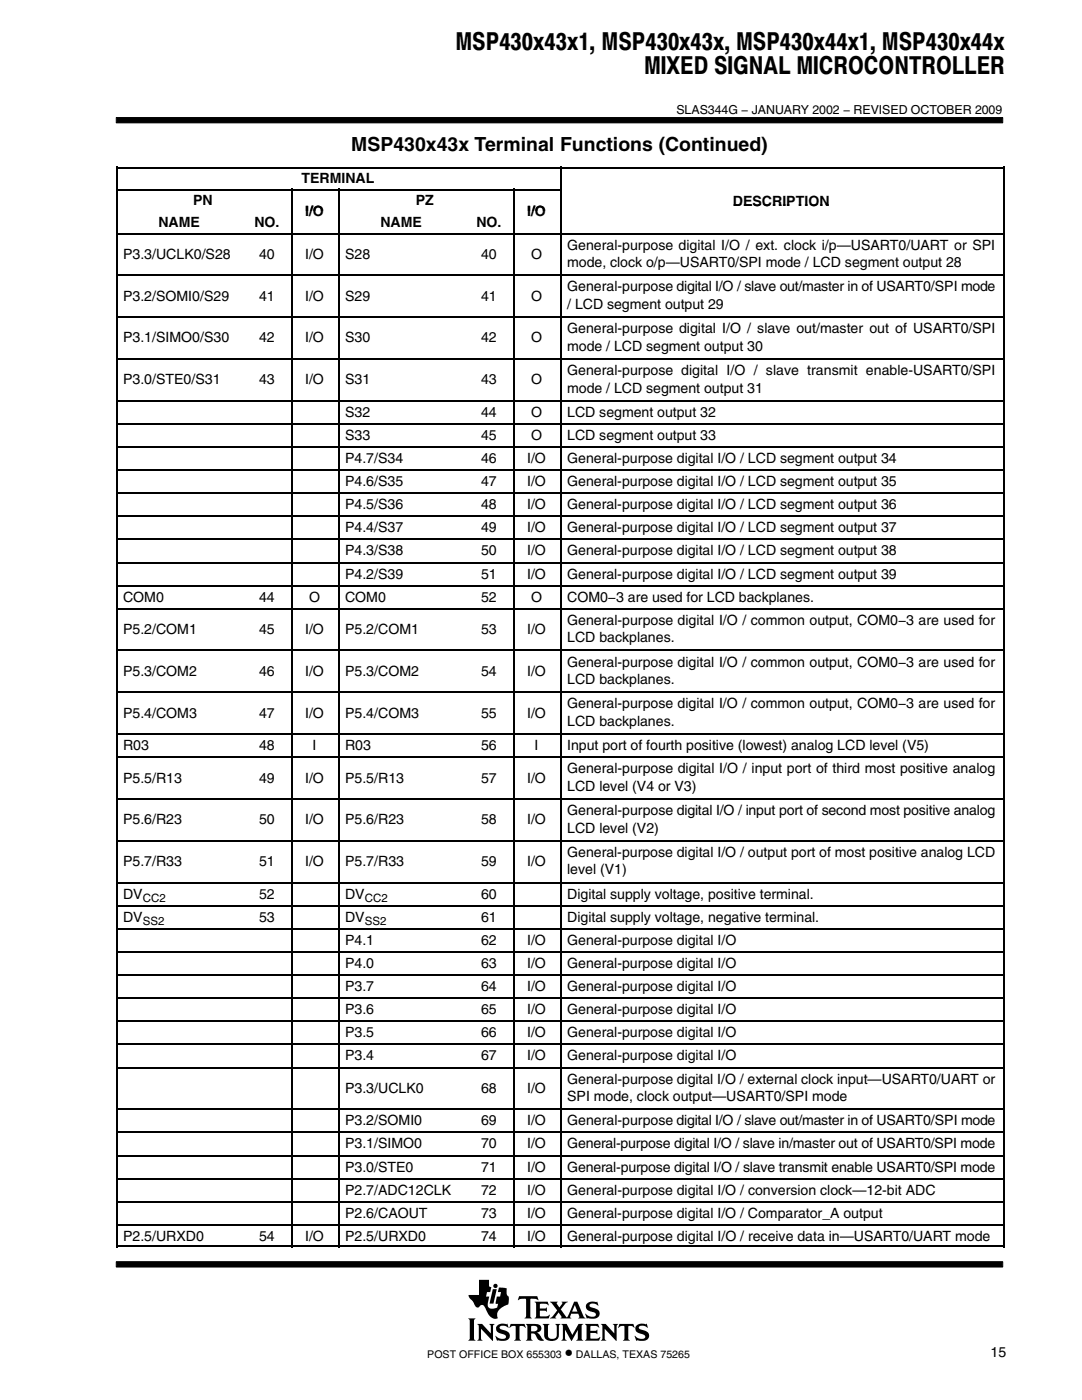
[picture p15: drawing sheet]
<svg xmlns="http://www.w3.org/2000/svg" width="216mm" height="279mm" viewBox="0 0 216 279" stroke-linecap="round" stroke-linejoin="round" font-family="sans-serif">
<defs><g id="words">
<g font-size="4.9">
<text x="90.9" y="9.9">MSP430x43x1, MSP430x43x, MSP430x44x1, MSP430x44x</text>
<text x="128.5" y="14.8">MIXED SIGNAL MICROCONTROLLER</text>
</g>
<text font-size="3.9" x="70.1" y="30.2">MSP430x43x Terminal Functions (Continued)</text>
<text font-size="3.5" x="112.7" y="271">•</text>
<g font-size="2.8">
<text x="38.5" y="41">PN</text>
<text x="60.1" y="36.5">TERMINAL</text>
<text x="83" y="41">PZ</text>
<text x="146.2" y="41.1">DESCRIPTION</text>
<text x="31.6" y="45.4">NAME</text>
<text x="50.8" y="45.4">NO.</text>
<text x="60.9" y="43.2">I/O</text>
<text x="75.9" y="45.4">NAME</text>
<text x="95.1" y="45.4">NO.</text>
<text x="105.2" y="43.2">I/O</text>
<text x="24.6" y="51.7">P3.3/UCLK0/S28</text>
<text x="51.7" y="51.7">40</text>
<text x="60.9" y="51.7">I/O</text>
<text x="68.9" y="51.7">S28</text>
<text x="96" y="51.7">40</text>
<text x="106" y="51.7">O</text>
<text x="113.2" y="49.8">General-purpose digital I/O / ext. clock i/p—USART0/UART or SPI</text>
<text x="113.2" y="53.3">mode, clock o/p—USART0/SPI mode / LCD segment output 28</text>
<text x="24.6" y="60">P3.2/SOMI0/S29</text>
<text x="51.7" y="60">41</text>
<text x="60.9" y="60">I/O</text>
<text x="68.9" y="60">S29</text>
<text x="96" y="60">41</text>
<text x="106" y="60">O</text>
<text x="113.2" y="58.1">General-purpose digital I/O / slave out/master in of USART0/SPI mode</text>
<text x="113.2" y="61.7">/ LCD segment output 29</text>
<text x="24.6" y="68.3">P3.1/SIMO0/S30</text>
<text x="51.7" y="68.3">42</text>
<text x="60.9" y="68.3">I/O</text>
<text x="68.9" y="68.3">S30</text>
<text x="96" y="68.3">42</text>
<text x="106" y="68.3">O</text>
<text x="113.2" y="66.5">General-purpose digital I/O / slave out/master out of USART0/SPI</text>
<text x="113.2" y="70">mode / LCD segment output 30</text>
<text x="24.6" y="76.7">P3.0/STE0/S31</text>
<text x="51.7" y="76.7">43</text>
<text x="60.9" y="76.7">I/O</text>
<text x="68.9" y="76.7">S31</text>
<text x="96" y="76.7">43</text>
<text x="106" y="76.7">O</text>
<text x="113.2" y="74.8">General-purpose digital I/O / slave transmit enable-USART0/SPI</text>
<text x="68.9" y="83.2">S32</text>
<text x="96" y="83.2">44</text>
<text x="106" y="83.2">O</text>
<text x="113.2" y="78.3">mode / LCD segment output 31</text>
<text x="113.2" y="83.2">LCD segment output 32</text>
<text x="68.9" y="87.8">S33</text>
<text x="96" y="87.8">45</text>
<text x="106" y="87.8">O</text>
<text x="113.2" y="87.8">LCD segment output 33</text>
<text x="68.9" y="92.4">P4.7/S34</text>
<text x="96" y="92.4">46</text>
<text x="105.2" y="92.4">I/O</text>
<text x="113.2" y="92.4">General-purpose digital I/O / LCD segment output 34</text>
<text x="68.9" y="97">P4.6/S35</text>
<text x="68.9" y="101.6">P4.5/S36</text>
<text x="96" y="97">47</text>
<text x="96" y="101.6">48</text>
<text x="105.2" y="97">I/O</text>
<text x="105.2" y="101.6">I/O</text>
<text x="113.2" y="97">General-purpose digital I/O / LCD segment output 35</text>
<text x="113.2" y="101.6">General-purpose digital I/O / LCD segment output 36</text>
<text x="68.9" y="106.2">P4.4/S37</text>
<text x="96" y="106.2">49</text>
<text x="105.2" y="106.2">I/O</text>
<text x="113.2" y="106.2">General-purpose digital I/O / LCD segment output 37</text>
<text x="68.9" y="110.8">P4.3/S38</text>
<text x="96" y="110.8">50</text>
<text x="105.2" y="110.8">I/O</text>
<text x="113.2" y="110.8">General-purpose digital I/O / LCD segment output 38</text>
<text x="68.9" y="115.5">P4.2/S39</text>
<text x="96" y="115.5">51</text>
<text x="105.2" y="115.5">I/O</text>
<text x="113.2" y="115.5">General-purpose digital I/O / LCD segment output 39</text>
<text x="24.6" y="120.1">COM0</text>
<text x="51.7" y="120.1">44</text>
<text x="61.7" y="120.1">O</text>
<text x="68.9" y="120.1">COM0</text>
<text x="96" y="120.1">52</text>
<text x="106" y="120.1">O</text>
<text x="113.2" y="120.1">COM0−3 are used for LCD backplanes.</text>
<text x="113.2" y="124.7">General-purpose digital I/O / common output, COM0−3 are used for</text>
<text x="24.6" y="126.5">P5.2/COM1</text>
<text x="51.7" y="126.5">45</text>
<text x="60.9" y="126.5">I/O</text>
<text x="68.9" y="126.5">P5.2/COM1</text>
<text x="96" y="126.5">53</text>
<text x="105.2" y="126.5">I/O</text>
<text x="113.2" y="128.2">LCD backplanes.</text>
<text x="24.6" y="134.9">P5.3/COM2</text>
<text x="51.7" y="134.9">46</text>
<text x="60.9" y="134.9">I/O</text>
<text x="68.9" y="134.9">P5.3/COM2</text>
<text x="96" y="134.9">54</text>
<text x="105.2" y="134.9">I/O</text>
<text x="113.2" y="133">General-purpose digital I/O / common output, COM0−3 are used for</text>
<text x="113.2" y="136.5">LCD backplanes.</text>
<text x="24.6" y="143.2">P5.4/COM3</text>
<text x="51.7" y="143.2">47</text>
<text x="60.9" y="143.2">I/O</text>
<text x="68.9" y="143.2">P5.4/COM3</text>
<text x="96" y="143.2">55</text>
<text x="105.2" y="143.2">I/O</text>
<text x="113.2" y="141.4">General-purpose digital I/O / common output, COM0−3 are used for</text>
<text x="24.6" y="149.7">R03</text>
<text x="51.7" y="149.7">48</text>
<text x="62.4" y="149.7">I</text>
<text x="68.9" y="149.7">R03</text>
<text x="96" y="149.7">56</text>
<text x="106.7" y="149.7">I</text>
<text x="113.2" y="144.9">LCD backplanes.</text>
<text x="113.2" y="149.7">Input port of fourth positive (lowest) analog LCD level (V5)</text>
<text x="113.2" y="154.3">General-purpose digital I/O / input port of third most positive analog</text>
<text x="24.6" y="156.2">P5.5/R13</text>
<text x="51.7" y="156.2">49</text>
<text x="60.9" y="156.2">I/O</text>
<text x="68.9" y="156.2">P5.5/R13</text>
<text x="96" y="156.2">57</text>
<text x="105.2" y="156.2">I/O</text>
<text x="113.2" y="157.8">LCD level (V4 or V3)</text>
<text x="24.6" y="164.5">P5.6/R23</text>
<text x="51.7" y="164.5">50</text>
<text x="60.9" y="164.5">I/O</text>
<text x="68.9" y="164.5">P5.6/R23</text>
<text x="96" y="164.5">58</text>
<text x="105.2" y="164.5">I/O</text>
<text x="113.2" y="162.7">General-purpose digital I/O / input port of second most positive analog</text>
<text x="113.2" y="166.2">LCD level (V2)</text>
<text x="24.6" y="172.9">P5.7/R33</text>
<text x="51.7" y="172.9">51</text>
<text x="60.9" y="172.9">I/O</text>
<text x="68.9" y="172.9">P5.7/R33</text>
<text x="96" y="172.9">59</text>
<text x="105.2" y="172.9">I/O</text>
<text x="113.2" y="171">General-purpose digital I/O / output port of most positive analog LCD</text>
<text x="24.6" y="179.3">DV</text>
<text x="51.7" y="179.3">52</text>
<text x="68.9" y="179.3">DV</text>
<text x="96" y="179.3">60</text>
<text x="113.2" y="174.5">level (V1)</text>
<text x="113.2" y="179.3">Digital supply voltage, positive terminal.</text>
<text x="24.6" y="184">DV</text>
<text x="51.7" y="184">53</text>
<text x="68.9" y="184">DV</text>
<text x="96" y="184">61</text>
<text x="113.2" y="184">Digital supply voltage, negative terminal.</text>
<text x="68.9" y="188.6">P4.1</text>
<text x="96" y="188.6">62</text>
<text x="105.2" y="188.6">I/O</text>
<text x="113.2" y="188.6">General-purpose digital I/O</text>
<text x="68.9" y="193.2">P4.0</text>
<text x="68.9" y="197.8">P3.7</text>
<text x="96" y="193.2">63</text>
<text x="96" y="197.8">64</text>
<text x="105.2" y="193.2">I/O</text>
<text x="105.2" y="197.8">I/O</text>
<text x="113.2" y="193.2">General-purpose digital I/O</text>
<text x="113.2" y="197.8">General-purpose digital I/O</text>
<text x="68.9" y="202.4">P3.6</text>
<text x="96" y="202.4">65</text>
<text x="105.2" y="202.4">I/O</text>
<text x="113.2" y="202.4">General-purpose digital I/O</text>
<text x="68.9" y="207">P3.5</text>
<text x="96" y="207">66</text>
<text x="105.2" y="207">I/O</text>
<text x="113.2" y="207">General-purpose digital I/O</text>
<text x="68.9" y="211.6">P3.4</text>
<text x="96" y="211.6">67</text>
<text x="105.2" y="211.6">I/O</text>
<text x="113.2" y="211.6">General-purpose digital I/O</text>
<text x="68.9" y="218.1">P3.3/UCLK0</text>
<text x="96" y="218.1">68</text>
<text x="105.2" y="218.1">I/O</text>
<text x="113.2" y="216.3">General-purpose digital I/O / external clock input—USART0/UART or</text>
<text x="113.2" y="219.8">SPI mode, clock output—USART0/SPI mode</text>
<text x="68.9" y="224.6">P3.2/SOMI0</text>
<text x="96" y="224.6">69</text>
<text x="105.2" y="224.6">I/O</text>
<text x="113.2" y="224.6">General-purpose digital I/O / slave out/master in of USART0/SPI mode</text>
<text x="68.9" y="229.2">P3.1/SIMO0</text>
<text x="68.9" y="233.8">P3.0/STE0</text>
<text x="96" y="229.2">70</text>
<text x="96" y="233.8">71</text>
<text x="105.2" y="229.2">I/O</text>
<text x="105.2" y="233.8">I/O</text>
<text x="113.2" y="229.2">General-purpose digital I/O / slave in/master out of USART0/SPI mode</text>
<text x="113.2" y="233.8">General-purpose digital I/O / slave transmit enable USART0/SPI mode</text>
<text x="68.9" y="238.4">P2.7/ADC12CLK</text>
<text x="96" y="238.4">72</text>
<text x="105.2" y="238.4">I/O</text>
<text x="113.2" y="238.4">General-purpose digital I/O / conversion clock—12-bit ADC</text>
<text x="68.9" y="243">P2.6/CAOUT</text>
<text x="96" y="243">73</text>
<text x="105.2" y="243">I/O</text>
<text x="113.2" y="243">General-purpose digital I/O / Comparator_A output</text>
<text x="24.6" y="247.7">P2.5/URXD0</text>
<text x="51.7" y="247.7">54</text>
<text x="60.9" y="247.7">I/O</text>
<text x="68.9" y="247.7">P2.5/URXD0</text>
<text x="96" y="247.7">74</text>
<text x="105.2" y="247.7">I/O</text>
<text x="113.2" y="247.7">General-purpose digital I/O / receive data in—USART0/UART mode</text>
<text x="197.6" y="270.8">15</text>
</g>
<text font-size="2.5" x="135" y="22.7">SLAS344G − JANUARY 2002 − REVISED OCTOBER 2009</text>
<g font-size="2.3">
<text x="28.5" y="179.9">CC2</text>
<text x="72.8" y="179.9">CC2</text>
<text x="28.5" y="184.6">SS2</text>
<text x="72.8" y="184.6">SS2</text>
</g>
<g font-size="2.1">
<text x="85.3" y="271">POST OFFICE BOX 655303</text>
<text x="114.9" y="271">DALLAS, TEXAS 75265</text>
</g>
</g></defs>
<g fill="#000" stroke="#000" stroke-width=".2">
<path d="M23.2 23.5h176.9v1h-176.9z" fill-rule="evenodd"/>
<path d="M23.2 251.8h176.9v1.1h-176.9z" fill-rule="evenodd"/>
</g>
<g fill="#000">
<path d="M98.3 257.3h.8l-.6 2.9h-.8z"/>
<path d="M93.4 263.1h1.5l-.3 .4v3.7l.3 .4h-1.5l.3-.4v-3.7z" fill-rule="evenodd"/>
<path d="M95.2 264.2h1l1.7 1.9v-1.5l-.3-.4h1.1l-.3 .4v3l-2.4-2.4v2l.3 .4h-1.1l.3-.6v-2.3z" fill-rule="evenodd"/>
<path d="M95.6 255.4h2v1.3l.4 .2-.2 1h-.6l-.2 .9h.6l-.3 1.2 .1 .7a.9 .9 0 0 0 1.2 .4l.6-.1 .2-.8-.5-.1 .2-1.3h.7l.2-.9h-.7l.3-1 1.5 .2v1.1l.2 .4 .2 .2v.7a.81 .81 0 0 1-.6 1 2.73 2.73 0 0 0-1.7 1.7l.1 .9h-.1a1.81 1.81 0 0 1-2.1-1.5l-.3-.6a.7 .7 0 0 0-.6-.6 .7 .7 0 0 0-.7 .5 1.12 1.12 0 0 1-1.1-1l-.7-.8-.2-.7h2.1z" fill-rule="evenodd"/>
<path d="M99.2 264.6a1.71 1.71 0 0 1 1.7-.4l.2 .1 .1-.1 .3 .8-.6-.3-.8-.1a.41 .41 0 0 0-.4 .5 .41 .41 0 0 0 .5 .3 1.29 1.29 0 0 1 1.5 1.4 1.08 1.08 0 0 1-1.2 .8l-1.1-.1-.2 .1-.4-1 .8 .5 .5 .1 .6-.1 .3-.2a.72 .72 0 0 0-.9-.7 .99 .99 0 0 1-1-.5 .99 .99 0 0 1 .1-1.1z" fill-rule="evenodd"/>
<path d="M101.9 264.2h2.8l.2 .8-.7-.4h-.4l-.1 .2v2.4l.3 .4h-1.4l.3-.4v-2.4l-.1-.2h-.5l-.7 .4z" fill-rule="evenodd"/>
<path d="M103.6 258.7h3.6l.2 .8-.4-.3-1.2 .1v3.5l.3 .3h-1.4l.2-.2 .1-.3v-3.2l-.1-.2h-.8l-.7 .3z" fill-rule="evenodd"/>
<path d="M104.9 264.2h1.9a.9 .9 0 0 1 1 .4 .9 .9 0 0 1 0 1.1l-.7 .2 .5 .4 .9 1.2a1.2 1.2 0 0 1-1.6-1l-.3-.3-.6-.1v1l.3 .5h-1.4l.3-.6v-2.3z" fill-rule="evenodd"/>
<path d="M106.7 259.8h2.6l.1 .7-.5-.3-1.2 .1v.8h1.1l.3-.2v.9l-.4-.2h-1v1l.2 .1h1.2l.5-.3h.1l-.2 .7h-2.8l.3-.5v-2.3z" fill-rule="evenodd"/>
<path d="M108.3 264.2h1.3l-.3 .4v2a.65 .65 0 0 0 .7 .6h.6l.4-.4 .1-2.1-.3-.5h1l-.3 .4v1.8a1.54 1.54 0 0 1-2.4 1l-.5-.7v-2.1z" fill-rule="evenodd"/>
<path d="M112 264.2h1.1l1.1 2.2 1.2-2.2h1l-.3 .4v2.6l.3 .4h-1.4l.3-.4v-1.8l-1.3 2.2-1.3-2.2v1.7l.4 .5h-1.1l.3-.6v-2.3z" fill-rule="evenodd"/>
<path d="M109.7 259.8h1.6l-.2 .3 .5 .8 .6-.8-.1-.3h1.2l-.4 .3-1 1.2 1.2 1.6 1.5-3.1h.6l1.2 2.9 .4 .4-1.4-.1a.22 .22 0 0 0 .2-.1 .22 .22 0 0 0 0-.3l-.2-.4h-1.4l-.2 .7 .2 .2h-2.2l.2-.3-.5-.9-.7 .9 .2 .3h-1.3l.6-.4 .9-1.2z" fill-rule="evenodd"/>
<path d="M117.1 260.2a2.08 2.08 0 0 1 1.9-.3l.2-.2 .1 .9a1.22 1.22 0 0 0-1.7-.1 .82 .82 0 0 0 .9 .6 1.06 1.06 0 0 1 1.2 1.1 1.06 1.06 0 0 1-1.2 1l-1.2-.1-.2 .1-.3-1 .8 .5 .8 .1a.46 .46 0 0 0 .5-.5 .46 .46 0 0 0-.5-.4l-.2-.1a1.11 1.11 0 0 1-1.2-1.5z" fill-rule="evenodd"/>
<path d="M116.7 264.2h2.6l.2 .8-.6-.4-1.1 .1v.9h1.1l.3-.2v.9l-.4-.3h-1v1.1l1.3 .1 .7-.4-.3 .8h-2.8l.3-.4v-2.6z" fill-rule="evenodd"/>
<path d="M119.9 264.2h1l1.7 1.9v-1.5l-.3-.4h1l-.3 .4v3l-2.3-2.4v2l.3 .4h-1.1l.3-.4v-2.6z" fill-rule="evenodd"/>
<path d="M123.6 264.2h2.8l.2 .8-.6-.4h-.5l-.1 .2v2.4l.3 .4h-1.4l.3-.4v-2.4l-.1-.2h-.5l-.7 .4z" fill-rule="evenodd"/>
<path d="M127 264.6a1.74 1.74 0 0 1 1.6-.4l.3 .1 .1-.1 .3 .8h-.1a1.2 1.2 0 0 0-1.7-.1 1.47 1.47 0 0 0 1.3 .7 1.03 1.03 0 0 1 .7 1.2 1.03 1.03 0 0 1-1.2 .8l-1.1-.1-.2 .1-.4-1 .9 .5 .9 .1a.45 .45 0 0 0 .4-.6 .45 .45 0 0 0-.6-.3l-.2-.1a1.11 1.11 0 0 1-1.2-1.4z" fill-rule="evenodd"/>
<circle cx="98.9" cy="256.6" r=".43"/>
</g>
<g fill="#fff">
<path d="M114.7 260.4l.5 1.4h-1z"/>
<path d="M106 264.7l.6-.1a.56 .56 0 0 1 .6 .5 .56 .56 0 0 1-.6 .6h-.6z" fill-rule="evenodd"/>
</g>
<g fill="none" stroke="#000" stroke-width=".32">
<path d="M23.2 33.4h177.3M23.2 37.8h88.6M23.4 33.3v215.6M58.2 37.7v211.2M67.7 37.7v211.2M102.5 37.7v211.2M112 33.3v215.6M200.3 33.3v215.6M23.2 46.6h177.3M23.2 54.9h177.3M23.2 63.3h177.3M23.2 71.6h177.3"/>
<path d="M23.2 80h177.3M23.2 84.6h177.3M23.2 89.2h177.3M23.2 93.8h177.3M23.2 98.4h177.3M23.2 103h177.3M23.2 107.6h177.3M23.2 112.3h177.3M23.2 116.9h177.3M23.2 121.5h177.3M23.2 129.8h177.3M23.2 138.2h177.3"/>
<path d="M23.2 146.5h177.3M23.2 151.1h177.3M23.2 159.5h177.3M23.2 167.8h177.3M23.2 176.1h177.3M23.2 180.8h177.3M23.2 185.4h177.3M23.2 190h177.3M23.2 194.6h177.3M23.2 199.2h177.3M23.2 203.8h177.3M23.2 208.4h177.3"/>
<path d="M23.2 213.1h177.3M23.2 221.4h177.3M23.2 226h177.3M23.2 230.6h177.3M23.2 235.2h177.3M23.2 239.8h177.3M23.2 244.5h177.3M23.2 248.8h177.3"/>
</g>
<use href="#words"/>
</svg>
